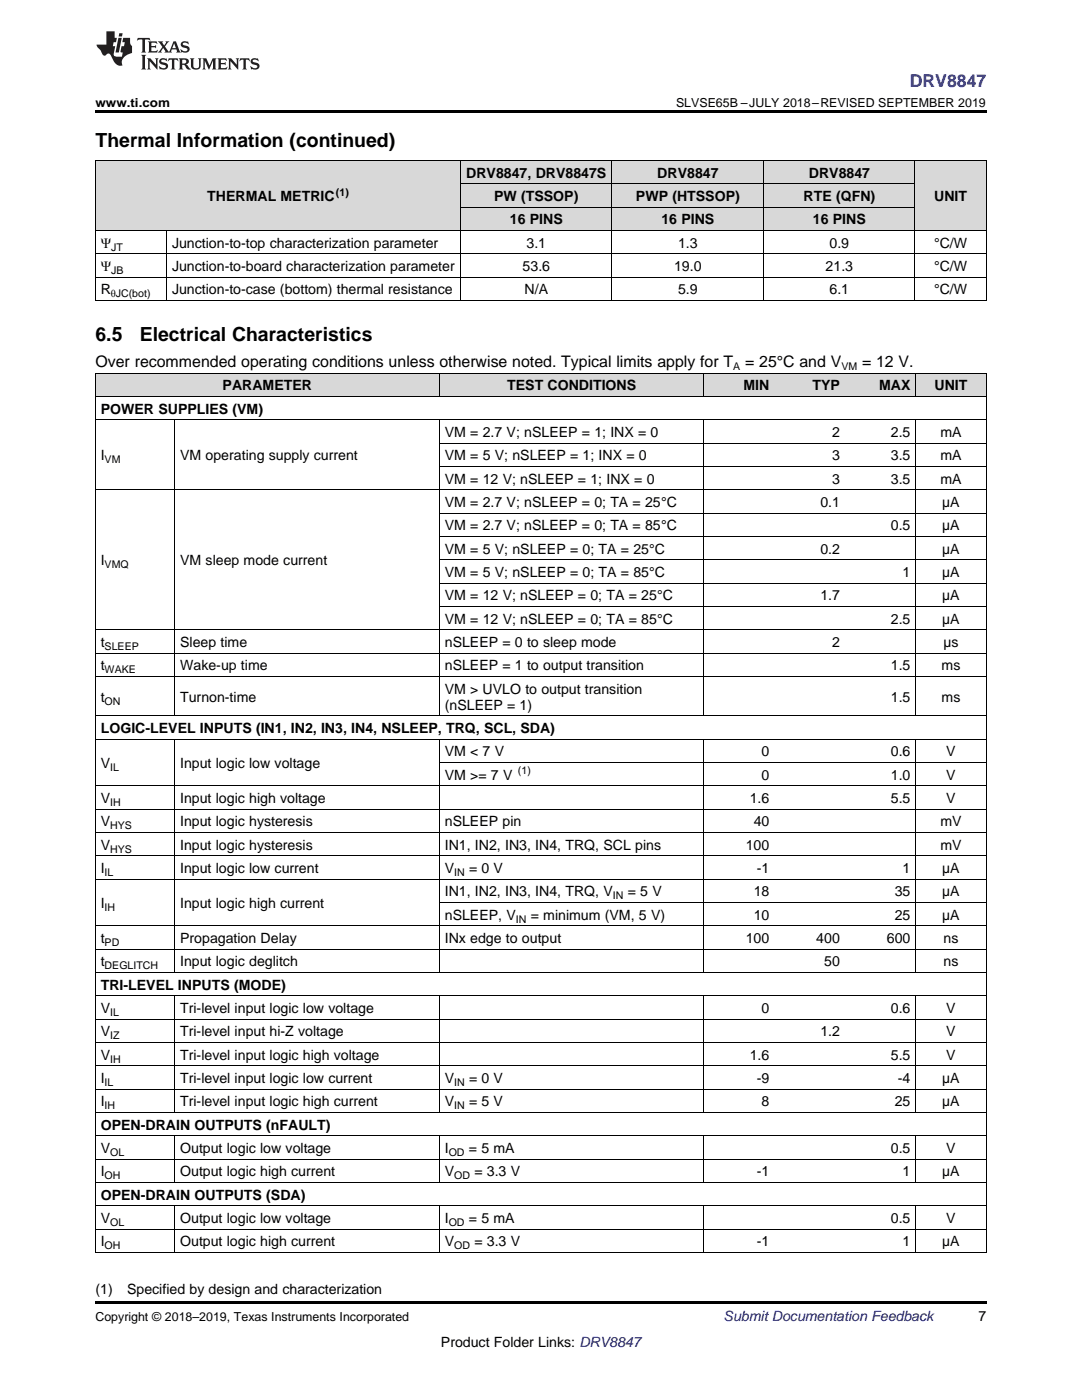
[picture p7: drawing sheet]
<svg xmlns="http://www.w3.org/2000/svg" width="216mm" height="279mm" viewBox="0 0 216 279" stroke-linecap="round" stroke-linejoin="round" font-family="sans-serif">
<defs><g id="words">
<g font-size="3.9">
<text x="19" y="29.3">Thermal Information (continued)</text>
<text x="19" y="68.1">6.5</text>
<text x="27.9" y="68.1">Electrical Characteristics</text>
</g>
<text font-size="3.5" fill="#00f" x="181.5" y="17.3">DRV8847</text>
<g font-size="3.2">
<text x="19" y="73.3">Over recommended operating conditions unless otherwise noted. Typical limits apply for T</text>
<text x="148.7" y="73.3">= 25°C and V</text>
<text x="172" y="73.3">= 12 V.</text>
</g>
<g font-size="2.8">
<text x="93" y="35.5">DRV8847, DRV8847S</text>
<text x="131.2" y="35.5">DRV8847</text>
<text x="161.4" y="35.5">DRV8847</text>
<text x="41.3" y="40.1">THERMAL METRIC</text>
<text x="98.6" y="40.1">PW (TSSOP)</text>
<text x="126.9" y="40.1">PWP (HTSSOP)</text>
<text x="160.3" y="40.1">RTE (QFN)</text>
<text x="186.4" y="40.1">UNIT</text>
<text x="101.7" y="44.8">16 PINS</text>
<text x="132" y="44.8">16 PINS</text>
<text x="162.2" y="44.8">16 PINS</text>
<text x="20.1" y="49.5">Ψ</text>
<text x="34.3" y="49.5">Junction-to-top characterization parameter</text>
<text x="105.1" y="49.5">3.1</text>
<text x="135.3" y="49.5">1.3</text>
<text x="165.5" y="49.5">0.9</text>
<text x="186.4" y="49.5">°C/W</text>
<text x="20.1" y="54.1">Ψ</text>
<text x="20.1" y="58.8">R</text>
<text x="34.3" y="54.1">Junction-to-board characterization parameter</text>
<text x="34.3" y="58.8">Junction-to-case (bottom) thermal resistance</text>
<text x="104.3" y="54.1">53.6</text>
<text x="104.7" y="58.8">N/A</text>
<text x="134.5" y="54.1">19.0</text>
<text x="135.3" y="58.8">5.9</text>
<text x="164.7" y="54.1">21.3</text>
<text x="165.5" y="58.8">6.1</text>
<text x="186.4" y="54.1">°C/W</text>
<text x="186.4" y="58.8">°C/W</text>
<text x="44.4" y="77.9">PARAMETER</text>
<text x="101.2" y="77.9">TEST CONDITIONS</text>
<text x="148.3" y="77.9">MIN</text>
<text x="162.1" y="77.9">TYP</text>
<text x="175.4" y="77.9">MAX</text>
<text x="186.5" y="77.9">UNIT</text>
<text x="20.1" y="82.6">POWER SUPPLIES (VM)</text>
<text x="88.8" y="87.2">VM = 2.7 V; nSLEEP = 1; INX = 0</text>
<text x="166" y="87.2">2</text>
<text x="177.8" y="87.2">2.5</text>
<text x="187.6" y="87.2">mA</text>
<text x="20.1" y="91.9">I</text>
<text x="35.9" y="91.9">VM operating supply current</text>
<text x="88.8" y="91.9">VM = 5 V; nSLEEP = 1; INX = 0</text>
<text x="166" y="91.9">3</text>
<text x="177.8" y="91.9">3.5</text>
<text x="187.6" y="91.9">mA</text>
<text x="88.8" y="96.6">VM = 12 V; nSLEEP = 1; INX = 0</text>
<text x="88.8" y="101.2">VM = 2.7 V; nSLEEP = 0; TA = 25°C</text>
<text x="163.7" y="101.2">0.1</text>
<text x="166" y="96.6">3</text>
<text x="177.8" y="96.6">3.5</text>
<text x="187.6" y="96.6">mA</text>
<text x="188" y="101.2">µA</text>
<text x="88.8" y="105.9">VM = 2.7 V; nSLEEP = 0; TA = 85°C</text>
<text x="177.8" y="105.9">0.5</text>
<text x="188" y="105.9">µA</text>
<text x="20.1" y="112.9">I</text>
<text x="35.9" y="112.9">VM sleep mode current</text>
<text x="88.8" y="110.5">VM = 5 V; nSLEEP = 0; TA = 25°C</text>
<text x="163.7" y="110.5">0.2</text>
<text x="188" y="110.5">µA</text>
<text x="88.8" y="115.2">VM = 5 V; nSLEEP = 0; TA = 85°C</text>
<text x="88.8" y="119.8">VM = 12 V; nSLEEP = 0; TA = 25°C</text>
<text x="163.7" y="119.8">1.7</text>
<text x="180.1" y="115.2">1</text>
<text x="188" y="115.2">µA</text>
<text x="188" y="119.8">µA</text>
<text x="88.8" y="124.5">VM = 12 V; nSLEEP = 0; TA = 85°C</text>
<text x="177.8" y="124.5">2.5</text>
<text x="188" y="124.5">µA</text>
<text x="20.1" y="129.2">t</text>
<text x="35.9" y="129.2">Sleep time</text>
<text x="88.8" y="129.2">nSLEEP = 0 to sleep mode</text>
<text x="166" y="129.2">2</text>
<text x="188.2" y="129.2">µs</text>
<text x="20.1" y="133.8">t</text>
<text x="35.9" y="133.8">Wake-up time</text>
<text x="88.8" y="133.8">nSLEEP = 1 to output transition</text>
<text x="177.8" y="133.8">1.5</text>
<text x="187.9" y="133.8">ms</text>
<text x="20.1" y="140.1">t</text>
<text x="35.9" y="140.1">Turnon-time</text>
<text x="88.8" y="138.5">VM &gt; UVLO to output transition</text>
<text x="88.8" y="141.6">(nSLEEP = 1)</text>
<text x="177.8" y="140.1">1.5</text>
<text x="187.9" y="140.1">ms</text>
<text x="20.1" y="146.3">LOGIC-LEVEL INPUTS (IN1, IN2, IN3, IN4, NSLEEP, TRQ, SCL, SDA)</text>
<text x="20.1" y="153.3">V</text>
<text x="35.9" y="153.3">Input logic low voltage</text>
<text x="88.8" y="151">VM &lt; 7 V</text>
<text x="88.8" y="155.6">VM &gt;= 7 V</text>
<text x="151.9" y="151">0</text>
<text x="151.9" y="155.6">0</text>
<text x="177.8" y="151">0.6</text>
<text x="177.8" y="155.6">1.0</text>
<text x="188.8" y="151">V</text>
<text x="188.8" y="155.6">V</text>
<text x="20.1" y="160.3">V</text>
<text x="35.9" y="160.3">Input logic high voltage</text>
<text x="149.6" y="160.3">1.6</text>
<text x="177.8" y="160.3">5.5</text>
<text x="188.8" y="160.3">V</text>
<text x="20.1" y="164.9">V</text>
<text x="35.9" y="164.9">Input logic hysteresis</text>
<text x="88.8" y="164.9">nSLEEP pin</text>
<text x="150.4" y="164.9">40</text>
<text x="187.6" y="164.9">mV</text>
<text x="20.1" y="169.6">V</text>
<text x="35.9" y="169.6">Input logic hysteresis</text>
<text x="88.8" y="169.6">IN1, IN2, IN3, IN4, TRQ, SCL pins</text>
<text x="148.8" y="169.6">100</text>
<text x="187.6" y="169.6">mV</text>
<text x="20.1" y="174.2">I</text>
<text x="35.9" y="174.2">Input logic low current</text>
<text x="88.8" y="174.2">V</text>
<text x="88.8" y="178.9">IN1, IN2, IN3, IN4, TRQ, V</text>
<text x="93.6" y="174.2">= 0 V</text>
<text x="125.3" y="178.9">= 5 V</text>
<text x="150.4" y="178.9">18</text>
<text x="151" y="174.2">-1</text>
<text x="178.5" y="178.9">35</text>
<text x="180.1" y="174.2">1</text>
<text x="188" y="174.2">µA</text>
<text x="188" y="178.9">µA</text>
<text x="20.1" y="181.2">I</text>
<text x="35.9" y="181.2">Input logic high current</text>
<text x="88.8" y="183.6">nSLEEP, V</text>
<text x="105.9" y="183.6">= minimum (VM, 5 V)</text>
<text x="150.4" y="183.6">10</text>
<text x="178.5" y="183.6">25</text>
<text x="188" y="183.6">µA</text>
<text x="20.1" y="188.2">t</text>
<text x="35.9" y="188.2">Propagation Delay</text>
<text x="88.8" y="188.2">INx edge to output</text>
<text x="148.8" y="188.2">100</text>
<text x="162.9" y="188.2">400</text>
<text x="177" y="188.2">600</text>
<text x="188.3" y="188.2">ns</text>
<text x="20.1" y="192.9">t</text>
<text x="20.1" y="197.5">TRI-LEVEL INPUTS (MODE)</text>
<text x="35.9" y="192.9">Input logic deglitch</text>
<text x="164.5" y="192.9">50</text>
<text x="188.3" y="192.9">ns</text>
<text x="20.1" y="202.2">V</text>
<text x="35.9" y="202.2">Tri-level input logic low voltage</text>
<text x="151.9" y="202.2">0</text>
<text x="177.8" y="202.2">0.6</text>
<text x="188.8" y="202.2">V</text>
<text x="20.1" y="206.8">V</text>
<text x="35.9" y="206.8">Tri-level input hi-Z voltage</text>
<text x="163.7" y="206.8">1.2</text>
<text x="188.8" y="206.8">V</text>
<text x="20.1" y="211.5">V</text>
<text x="35.9" y="211.5">Tri-level input logic high voltage</text>
<text x="149.6" y="211.5">1.6</text>
<text x="177.8" y="211.5">5.5</text>
<text x="188.8" y="211.5">V</text>
<text x="20.1" y="216.1">I</text>
<text x="20.1" y="220.8">I</text>
<text x="35.9" y="216.1">Tri-level input logic low current</text>
<text x="35.9" y="220.8">Tri-level input logic high current</text>
<text x="88.8" y="216.1">V</text>
<text x="88.8" y="220.8">V</text>
<text x="93.6" y="216.1">= 0 V</text>
<text x="93.6" y="220.8">= 5 V</text>
<text x="151" y="216.1">-9</text>
<text x="151.9" y="220.8">8</text>
<text x="178.5" y="220.8">25</text>
<text x="179.2" y="216.1">-4</text>
<text x="188" y="216.1">µA</text>
<text x="188" y="220.8">µA</text>
<text x="20.1" y="225.5">OPEN-DRAIN OUTPUTS (nFAULT)</text>
<text x="20.1" y="230.1">V</text>
<text x="35.9" y="230.1">Output logic low voltage</text>
<text x="88.8" y="230.1">I</text>
<text x="93.6" y="230.1">= 5 mA</text>
<text x="177.8" y="230.1">0.5</text>
<text x="188.8" y="230.1">V</text>
<text x="20.1" y="234.8">I</text>
<text x="20.1" y="239.4">OPEN-DRAIN OUTPUTS (SDA)</text>
<text x="35.9" y="234.8">Output logic high current</text>
<text x="88.8" y="234.8">V</text>
<text x="94.7" y="234.8">= 3.3 V</text>
<text x="151" y="234.8">-1</text>
<text x="180.1" y="234.8">1</text>
<text x="188" y="234.8">µA</text>
<text x="20.1" y="244.1">V</text>
<text x="35.9" y="244.1">Output logic low voltage</text>
<text x="88.8" y="244.1">I</text>
<text x="93.6" y="244.1">= 5 mA</text>
<text x="177.8" y="244.1">0.5</text>
<text x="188.8" y="244.1">V</text>
<text x="20.1" y="248.7">I</text>
<text x="35.9" y="248.7">Output logic high current</text>
<text x="88.8" y="248.7">V</text>
<text x="94.7" y="248.7">= 3.3 V</text>
<text x="151" y="248.7">-1</text>
<text x="180.1" y="248.7">1</text>
<text x="188" y="248.7">µA</text>
<text x="19" y="258.2">(1)</text>
<text x="25.4" y="258.2">Specified by design and characterization</text>
<text x="195.3" y="263.6">7</text>
<text x="88" y="268.9">Product Folder Links: DRV8847</text>
</g>
<text font-size="2.8" fill="#0000c8" x="144.4" y="263.6">Submit Documentation Feedback</text>
<g font-size="2.5">
<text x="19" y="21.4">www.ti.com</text>
<text x="134.9" y="21.4">SLVSE65B –JULY 2018–REVISED SEPTEMBER 2019</text>
<text x="19" y="263.6">Copyright © 2018–2019, Texas Instruments Incorporated</text>
</g>
<g font-size="2.1">
<text x="67" y="39">(1)</text>
<text x="22.2" y="50">JT</text>
<text x="22.1" y="59.3">θJC(bot)</text>
<text x="22.2" y="54.7">JB</text>
<text x="146.3" y="73.9">A</text>
<text x="167.9" y="73.9">VM</text>
<text x="20.9" y="92.5">VM</text>
<text x="20.9" y="113.4">VMQ</text>
<text x="20.9" y="129.7">SLEEP</text>
<text x="20.9" y="134.4">WAKE</text>
<text x="20.9" y="140.6">ON</text>
<text x="22" y="153.8">IL</text>
<text x="103.3" y="154.5">(1)</text>
<text x="22" y="160.8">IH</text>
<text x="22" y="165.5">HYS</text>
<text x="22" y="170.1">HYS</text>
<text x="20.9" y="174.8">IL</text>
<text x="90.6" y="174.8">IN</text>
<text x="122.3" y="179.5">IN</text>
<text x="20.9" y="181.8">IH</text>
<text x="102.9" y="184.1">IN</text>
<text x="20.9" y="188.8">PD</text>
<text x="20.9" y="193.4">DEGLITCH</text>
<text x="22" y="202.7">IL</text>
<text x="22" y="207.4">IZ</text>
<text x="22" y="212.1">IH</text>
<text x="20.9" y="216.7">IL</text>
<text x="20.9" y="221.4">IH</text>
<text x="90.6" y="216.7">IN</text>
<text x="90.6" y="221.4">IN</text>
<text x="22" y="230.7">OL</text>
<text x="89.5" y="230.7">OD</text>
<text x="20.9" y="235.3">OH</text>
<text x="90.6" y="235.3">OD</text>
<text x="22" y="244.7">OL</text>
<text x="89.5" y="244.7">OD</text>
<text x="20.9" y="249.3">OH</text>
<text x="90.6" y="249.3">OD</text>
</g>
</g></defs>
<g fill="#d8d8d8">
<path d="M19 74.5h15.9v4.7h-15.9z"/>
<path d="M34.9 74.5h52.8v4.7h-52.8z"/>
<path d="M87.7 74.5h52.8v4.7h-52.8z"/>
<path d="M140.5 74.5h14.1v4.7h-14.1z"/>
<path d="M154.6 74.5h14.1v4.7h-14.1z"/>
<path d="M168.7 74.5h14v4.7h-14z"/>
<path d="M182.7 74.5h14.1v4.7h-14.1z"/>
<path d="M19 32.1h14.3v14h-14.3z"/>
<path d="M33.3 32.1h58.6v14h-58.6z"/>
<path d="M182.6 32.1h14.2v14h-14.2z"/>
<path d="M91.9 41.4h30.3v4.7h-30.3z"/>
<path d="M122.2 41.4h30.2v4.7h-30.2z"/>
<path d="M152.4 41.4h30.2v4.7h-30.2z"/>
<path d="M91.9 36.8h30.3v4.6h-30.3z"/>
<path d="M122.2 36.8h30.2v4.6h-30.2z"/>
<path d="M152.4 36.8h30.2v4.6h-30.2z"/>
<path d="M91.9 32.1h30.3v4.7h-30.3z"/>
<path d="M122.2 32.1h30.2v4.7h-30.2z"/>
<path d="M152.4 32.1h30.2v4.7h-30.2z"/>
</g>
<path d="M19 22h177.8v.5h-177.8zM19 60h.2zM91.8 60h.1zM122.1 60h.1zM152.3 60h.1zM182.5 60h.1zM196.7 60h.1zM19 259.7h177.8v.5h-177.8z" fill="#000"/>
<g fill="none" stroke="#000" stroke-width=".2">
<path d="M19 32h177.8M19.1 32.1v27.9M91.9 32.1v27.9M91.9 36.7h90.7M122.1 32.1v27.9M152.3 32.1v27.9M182.5 32.1v27.9M196.8 32.1v27.9M19 60h177.8M19 55.3h177.8M19 50.7h177.8M19 46h177.8"/>
<path d="M33.2 46v14M91.9 41.4h90.7M19 79.1h177.8M19 74.5h177.8M19.1 74.5v175.5M87.6 74.5v4.7M140.5 74.5v4.7M182.7 74.5v4.7M196.8 74.5v175.5M19 97.8h177.8M19 83.8h177.8M34.8 83.8v59.1"/>
<path d="M87.6 83.8v59.1M87.7 93.1h109.1M87.7 88.5h109.1M140.5 83.8v59.1M182.7 83.8v59.1M87.7 116.4h109.1M87.7 111.7h109.1M87.7 107.1h109.1M87.7 102.4h109.1M19 135h177.8M19 130.4h177.8M19 125.7h177.8"/>
<path d="M87.7 121.1h109.1M19 156.8h177.8M19 147.5h177.8M19 142.9h177.8M34.8 147.5v46.6M87.6 147.5v46.6M87.7 152.2h109.1M140.5 147.5v46.6M182.7 147.5v46.6M19 175.5h177.8M19 170.8h177.8M19 166.1h177.8"/>
<path d="M19 161.5h177.8M19 198.7h177.8M19 194.1h177.8M19 189.4h177.8M19 184.8h177.8M34.8 198.8v23.3M87.6 198.8v23.3M87.7 180.1h109.1M140.5 198.8v23.3M182.7 198.8v23.3M19 217.4h177.8M19 212.7h177.8"/>
<path d="M19 208.1h177.8M19 203.4h177.8M19 236h177.8M19 231.3h177.8M19 226.7h177.8M19 222h177.8M34.8 226.7v9.3M87.6 226.7v9.3M140.5 226.7v9.3M182.7 226.7v9.3M19 250h177.8M19 245.3h177.8"/>
<path d="M19 240.6h177.8M34.8 240.7v9.3M87.6 240.7v9.3M140.5 240.7v9.3M182.7 240.7v9.3"/>
</g>
<g fill="#231f20">
<path d="M27.5 7.6l-.1 .5 .4-.2h.6v.1v2.1l-.2 .4h1l-.3-.4v-2.1l.1-.1h.5l.5 .2-.2-.5zM29.5 8.3l.2 .3v1.5l-.2 .4h1.8l.2-.6a1.04 1.04 0 0 1-1.3 .2v-.7h.6l.3 .2v-.6l-.3 .2h-.6v-.6l.8-.1 .4 .3-.2-.5zM31.5 8.3l.9 1.1-.9 1.1h.8l-.2-.2 .5-.7 .4 .7-.2 .2h1.5l-.1-.2 .1-.4h.9l.1 .4-.2 .2h1l-.3-.3-.7-1.9h-.5l-.9 2-.8-1 .9-1h-.8l.1 .3-.3 .5-.4-.6 .2-.2zM34.7 8.6l.4 1h-.7zM36.3 8.4a.63 .63 0 0 0-.2 .7 .63 .63 0 0 0 .6 .4l.6 .2 .1 .2a.75 .75 0 0 1-.7 .4 .75 .75 0 0 1-.6-.5l.1 .7 .1-.1a1.11 1.11 0 0 0 1.5-.6 1.13 1.13 0 0 0-1.2-.8l-.1-.4a1.04 1.04 0 0 1 1.2 .2l-.2-.5-.1 .1-.5-.2zM28.2 10.9l.2 .4v2.2l-.2 .4h1l-.3-.4v-2.2l.3-.4zM29.3 11.6l.3 .4v1.5l-.3 .4h.8l-.2-.4v-1.3l1.5 1.7v-1.9l.2-.4h-.7l.2 .4v.9l-1.1-1.3zM32 11.8a.62 .62 0 0 0-.2 .7 .62 .62 0 0 0 .6 .4l.6 .1 .1 .3a.76 .76 0 0 1-.7 .3 .76 .76 0 0 1-.6-.4l.1 .7 .1-.1a1.11 1.11 0 0 0 1.5-.6 1.13 1.13 0 0 0-1.2-.8l-.1-.4a1.04 1.04 0 0 1 1.2 .2l-.2-.6-.1 .1-.5-.1zM33.7 11.6l-.2 .6a.61 .61 0 0 1 .8-.3v1.6l-.2 .4h.9l-.2-.4v-1.6a.63 .63 0 0 1 .8 .3l-.2-.6zM35.6 11.6l.3 .4v1.5l-.3 .4h1l-.2-.2v-.8l.5 .2a.76 .76 0 0 0 1.2 .7l-1-1a.58 .58 0 0 0 .6-.5 .58 .58 0 0 0-.5-.6zM36.4 11.9h.1a.45 .45 0 0 1 .5 .1 .45 .45 0 0 1 .1 .5l-.7 .2zM37.9 11.6l.2 .2a2.17 2.17 0 0 0 .3 1.9 .99 .99 0 0 0 1.6-.6v-1.1l.2-.4h-.7l.2 .2a1.92 1.92 0 0 1-.2 1.8 .6 .6 0 0 1-.9-.5v-1.1l.2-.4zM40.4 11.6l.2 .4v1.5l-.2 .4h.7l-.2-.4v-1.4l.8 1.8 .8-1.8v1.4l-.2 .4h.9l-.2-.4v-1.5l.2-.4h-.8l-.6 1.5-.6-1.5zM43.4 11.6l.2 .4v1.5l-.2 .4h1.8l.2-.6a1.04 1.04 0 0 1-1.3 .1v-.6h.5l.4 .2v-.6l-.4 .2h-.5v-.7h.8l.3 .3-.1-.6zM45.5 11.6l.2 .4v1.5l-.2 .4h.7l-.2-.4v-1.3l1.5 1.7v-1.9l.2-.4h-.7l.2 .4v.9l-1.1-1.3zM47.9 11.6l-.1 .6a.61 .61 0 0 1 .8-.3v1.6l-.3 .4h1l-.3-.4 .1-1.6a.63 .63 0 0 1 .7 .3l-.1-.6zM50.2 11.8a.62 .62 0 0 0-.2 .7 .62 .62 0 0 0 .6 .4l.6 .1 .2 .3a.76 .76 0 0 1-.8 .3 .76 .76 0 0 1-.6-.4l.1 .7 .2-.1a1.11 1.11 0 0 0 1.5-.6 1.13 1.13 0 0 0-1.3-.8l-.1-.4a1.04 1.04 0 0 1 1.2 .2l-.1-.6-.2 .1-.5-.1z"/>
<path d="M21.2 6.3v2.6h-1.9l.1 .4 .7 .9a.91 .91 0 0 0 1 .8 .56 .56 0 0 1 .5-.3 .56 .56 0 0 1 .5 .3l.4 .8a1.53 1.53 0 0 0 1.9 1.2 1.54 1.54 0 0 1 1-2.1l.9-.3v-1.4a1.52 1.52 0 0 1-.3-1.6h-1.4l-.2 .8h.5l-.2 .8h-.4l-.2 1v.2l.4 .1-.2 .8a1.93 1.93 0 0 1-1.6-.3l.3-1.8h-.5l.2-.8h.4l.2-.8h-.4v-1.3zM23.6 7.6l-.6 2.9h.7l.6-2.9zM23.8 6.6l-.1 .7h.6l.2-.7z"/>
</g>
<use href="#words"/>
</svg>
